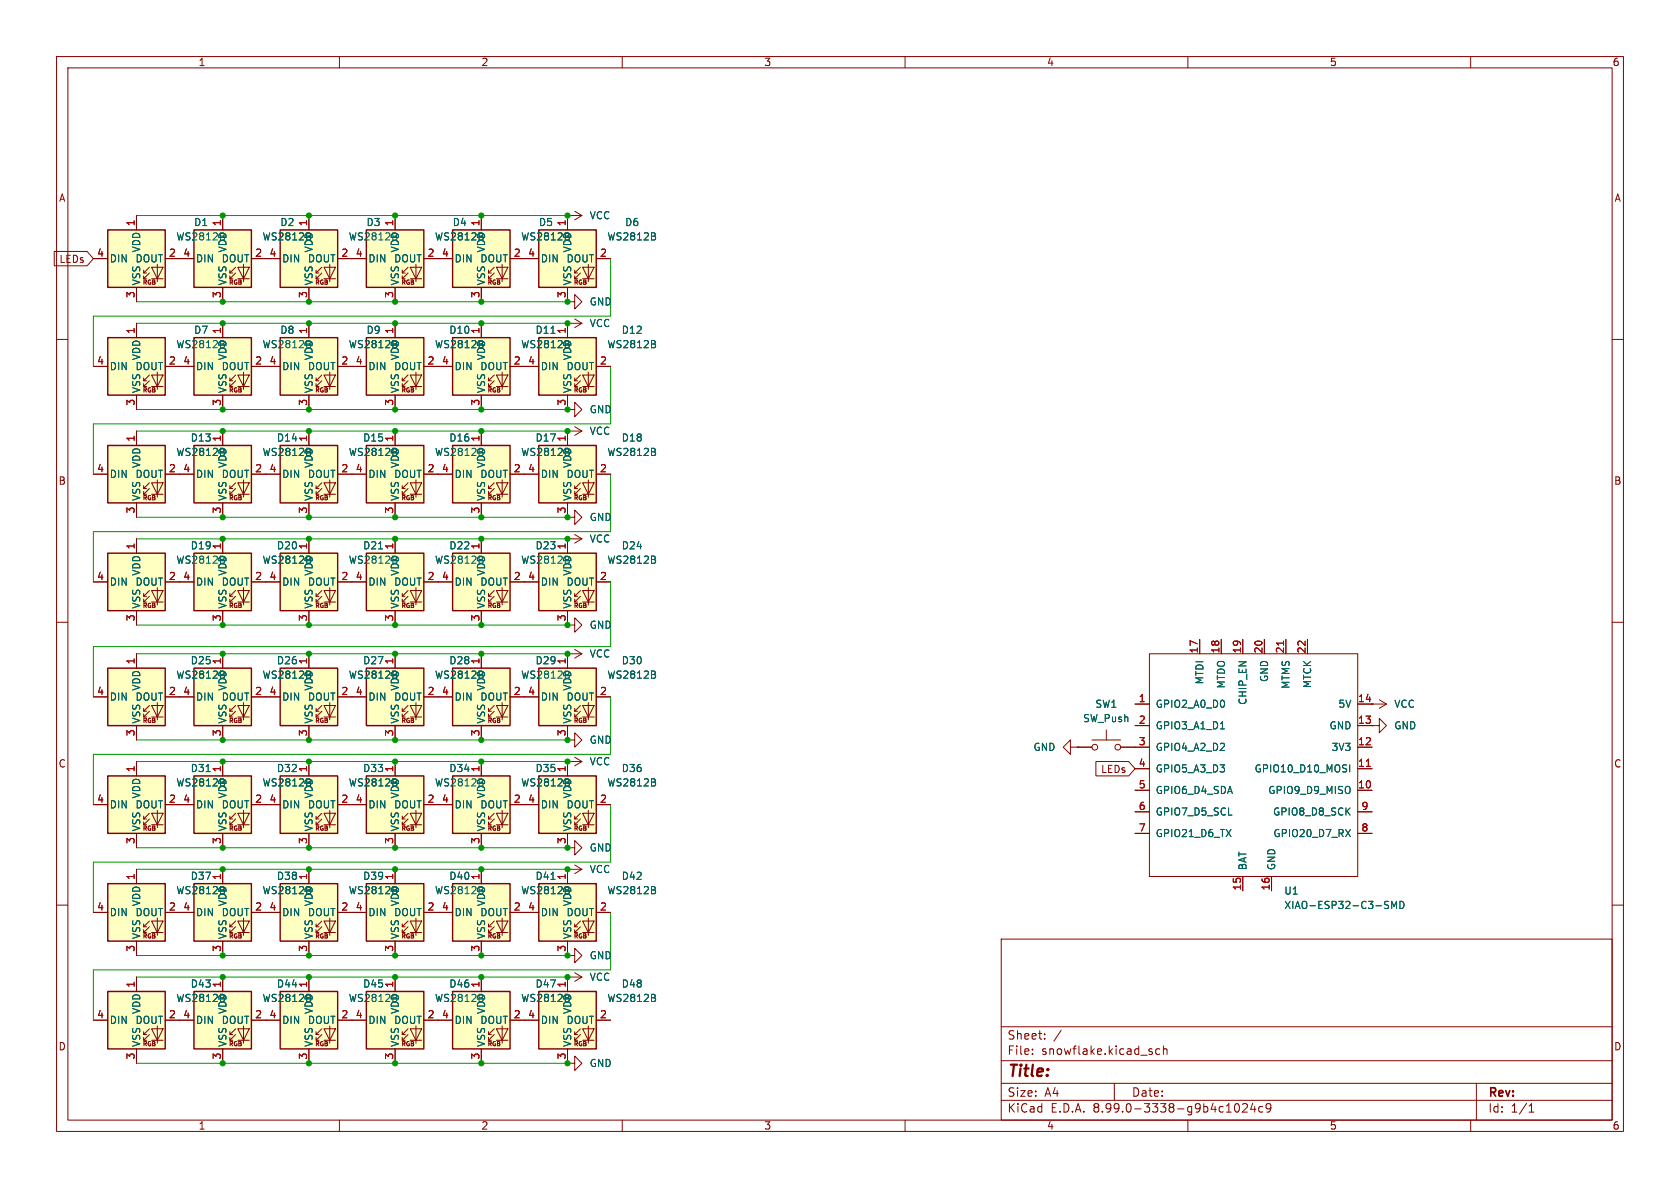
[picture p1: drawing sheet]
<svg xmlns="http://www.w3.org/2000/svg" width="297mm" height="210mm" viewBox="0 0 297 210" stroke-linecap="round" stroke-linejoin="round" font-family="sans-serif">
<defs><g id="words">
<text font-size="2.8" fill="#840000" x="178" y="190.9">Title:</text>
<g font-size="2.1" fill="#840000">
<text x="178" y="184">Sheet:</text>
<text x="178" y="186.7">File:</text>
<text x="184.1" y="186.7">snowflake.kicad_sch</text>
<text x="178" y="196.9">KiCad</text>
<text x="178" y="194.1">Size:</text>
<text x="184.7" y="194.1">A4</text>
<text x="185.7" y="196.9">E.D.A.</text>
<text x="193.3" y="196.9">8.99.0-3338-g9b4c1024c9</text>
<text x="200" y="194.1">Date:</text>
<text x="263" y="194.3">Rev:</text>
<text x="263" y="196.9">Id:</text>
<text x="267.1" y="196.9">1/1</text>
</g>
<g font-size="1.8" fill="#840000">
<text x="35" y="11.9">1</text>
<text x="85" y="11.9">2</text>
<text x="135" y="11.9">3</text>
<text x="185" y="11.9">4</text>
<text x="235" y="11.9">5</text>
<text x="285" y="11.9">6</text>
<text x="10.3" y="35.9">A</text>
<text x="285.3" y="35.9">A</text>
<text x="10.4" y="46.7">LEDs</text>
<text x="10.3" y="85.9">B</text>
<text x="285.3" y="85.9">B</text>
<text x="10.3" y="135.9">C</text>
<text x="194.6" y="136.8">LEDs</text>
<text x="285.3" y="135.9">C</text>
<text x="10.3" y="185.9">D</text>
<text x="285.3" y="185.9">D</text>
<text x="35" y="199.9">1</text>
<text x="85" y="199.9">2</text>
<text x="135" y="199.9">3</text>
<text x="185" y="199.9">4</text>
<text x="235" y="199.9">5</text>
<text x="285" y="199.9">6</text>
</g>
<g font-size="1.8" fill="#a90000">
<text x="23.9" y="40.1" transform="rotate(-90 23.9 40.1)">1</text>
<text x="39.1" y="40.1" transform="rotate(-90 39.1 40.1)">1</text>
<text x="54.4" y="40.1" transform="rotate(-90 54.4 40.1)">1</text>
<text x="69.6" y="40.1" transform="rotate(-90 69.6 40.1)">1</text>
<text x="84.8" y="40.1" transform="rotate(-90 84.8 40.1)">1</text>
<text x="100.1" y="40.1" transform="rotate(-90 100.1 40.1)">1</text>
<text x="17.1" y="45.5">4</text>
<text x="29.8" y="45.5">2</text>
<text x="32.3" y="45.5">4</text>
<text x="45" y="45.5">2</text>
<text x="47.6" y="45.5">4</text>
<text x="60.3" y="45.5">2</text>
<text x="62.8" y="45.5">4</text>
<text x="75.5" y="45.5">2</text>
<text x="78" y="45.5">4</text>
<text x="90.7" y="45.5">2</text>
<text x="93.3" y="45.5">4</text>
<text x="106" y="45.5">2</text>
<text x="23.9" y="52.8" transform="rotate(-90 23.9 52.8)">3</text>
<text x="39.1" y="52.8" transform="rotate(-90 39.1 52.8)">3</text>
<text x="54.4" y="52.8" transform="rotate(-90 54.4 52.8)">3</text>
<text x="69.6" y="52.8" transform="rotate(-90 69.6 52.8)">3</text>
<text x="84.8" y="52.8" transform="rotate(-90 84.8 52.8)">3</text>
<text x="100.1" y="52.8" transform="rotate(-90 100.1 52.8)">3</text>
<text x="23.9" y="59.1" transform="rotate(-90 23.9 59.1)">1</text>
<text x="39.1" y="59.1" transform="rotate(-90 39.1 59.1)">1</text>
<text x="54.4" y="59.1" transform="rotate(-90 54.4 59.1)">1</text>
<text x="69.6" y="59.1" transform="rotate(-90 69.6 59.1)">1</text>
<text x="84.8" y="59.1" transform="rotate(-90 84.8 59.1)">1</text>
<text x="100.1" y="59.1" transform="rotate(-90 100.1 59.1)">1</text>
<text x="17.1" y="64.5">4</text>
<text x="29.8" y="64.5">2</text>
<text x="32.3" y="64.5">4</text>
<text x="45" y="64.5">2</text>
<text x="47.6" y="64.5">4</text>
<text x="60.3" y="64.5">2</text>
<text x="62.8" y="64.5">4</text>
<text x="75.5" y="64.5">2</text>
<text x="78" y="64.5">4</text>
<text x="90.7" y="64.5">2</text>
<text x="93.3" y="64.5">4</text>
<text x="106" y="64.5">2</text>
<text x="23.9" y="71.8" transform="rotate(-90 23.9 71.8)">3</text>
<text x="39.1" y="71.8" transform="rotate(-90 39.1 71.8)">3</text>
<text x="54.4" y="71.8" transform="rotate(-90 54.4 71.8)">3</text>
<text x="69.6" y="71.8" transform="rotate(-90 69.6 71.8)">3</text>
<text x="84.8" y="71.8" transform="rotate(-90 84.8 71.8)">3</text>
<text x="100.1" y="71.8" transform="rotate(-90 100.1 71.8)">3</text>
<text x="17.1" y="83.6">4</text>
<text x="23.9" y="78.2" transform="rotate(-90 23.9 78.2)">1</text>
<text x="29.8" y="83.6">2</text>
<text x="32.3" y="83.6">4</text>
<text x="39.1" y="78.2" transform="rotate(-90 39.1 78.2)">1</text>
<text x="45" y="83.6">2</text>
<text x="47.6" y="83.6">4</text>
<text x="54.4" y="78.2" transform="rotate(-90 54.4 78.2)">1</text>
<text x="60.3" y="83.6">2</text>
<text x="62.8" y="83.6">4</text>
<text x="69.6" y="78.2" transform="rotate(-90 69.6 78.2)">1</text>
<text x="75.5" y="83.6">2</text>
<text x="78" y="83.6">4</text>
<text x="84.8" y="78.2" transform="rotate(-90 84.8 78.2)">1</text>
<text x="90.7" y="83.6">2</text>
<text x="93.3" y="83.6">4</text>
<text x="100.1" y="78.2" transform="rotate(-90 100.1 78.2)">1</text>
<text x="106" y="83.6">2</text>
<text x="23.9" y="90.9" transform="rotate(-90 23.9 90.9)">3</text>
<text x="39.1" y="90.9" transform="rotate(-90 39.1 90.9)">3</text>
<text x="54.4" y="90.9" transform="rotate(-90 54.4 90.9)">3</text>
<text x="69.6" y="90.9" transform="rotate(-90 69.6 90.9)">3</text>
<text x="84.8" y="90.9" transform="rotate(-90 84.8 90.9)">3</text>
<text x="100.1" y="90.9" transform="rotate(-90 100.1 90.9)">3</text>
<text x="23.9" y="97.2" transform="rotate(-90 23.9 97.2)">1</text>
<text x="39.1" y="97.2" transform="rotate(-90 39.1 97.2)">1</text>
<text x="54.4" y="97.2" transform="rotate(-90 54.4 97.2)">1</text>
<text x="69.6" y="97.2" transform="rotate(-90 69.6 97.2)">1</text>
<text x="84.8" y="97.2" transform="rotate(-90 84.8 97.2)">1</text>
<text x="100.1" y="97.2" transform="rotate(-90 100.1 97.2)">1</text>
<text x="17.1" y="102.6">4</text>
<text x="29.8" y="102.6">2</text>
<text x="32.3" y="102.6">4</text>
<text x="45" y="102.6">2</text>
<text x="47.6" y="102.6">4</text>
<text x="60.3" y="102.6">2</text>
<text x="62.8" y="102.6">4</text>
<text x="75.5" y="102.6">2</text>
<text x="78" y="102.6">4</text>
<text x="90.7" y="102.6">2</text>
<text x="93.3" y="102.6">4</text>
<text x="106" y="102.6">2</text>
<text x="23.9" y="109.9" transform="rotate(-90 23.9 109.9)">3</text>
<text x="39.1" y="109.9" transform="rotate(-90 39.1 109.9)">3</text>
<text x="54.4" y="109.9" transform="rotate(-90 54.4 109.9)">3</text>
<text x="69.6" y="109.9" transform="rotate(-90 69.6 109.9)">3</text>
<text x="84.8" y="109.9" transform="rotate(-90 84.8 109.9)">3</text>
<text x="100.1" y="109.9" transform="rotate(-90 100.1 109.9)">3</text>
<text x="23.9" y="117.5" transform="rotate(-90 23.9 117.5)">1</text>
<text x="39.1" y="117.5" transform="rotate(-90 39.1 117.5)">1</text>
<text x="54.4" y="117.5" transform="rotate(-90 54.4 117.5)">1</text>
<text x="69.6" y="117.5" transform="rotate(-90 69.6 117.5)">1</text>
<text x="84.8" y="117.5" transform="rotate(-90 84.8 117.5)">1</text>
<text x="100.1" y="117.5" transform="rotate(-90 100.1 117.5)">1</text>
<text x="211.8" y="115.6" transform="rotate(-90 211.8 115.6)">17</text>
<text x="215.6" y="115.6" transform="rotate(-90 215.6 115.6)">18</text>
<text x="219.5" y="115.6" transform="rotate(-90 219.5 115.6)">19</text>
<text x="223.3" y="115.6" transform="rotate(-90 223.3 115.6)">20</text>
<text x="227.1" y="115.6" transform="rotate(-90 227.1 115.6)">21</text>
<text x="230.9" y="115.6" transform="rotate(-90 230.9 115.6)">22</text>
<text x="17.1" y="122.9">4</text>
<text x="29.8" y="122.9">2</text>
<text x="32.3" y="122.9">4</text>
<text x="45" y="122.9">2</text>
<text x="47.6" y="122.9">4</text>
<text x="60.3" y="122.9">2</text>
<text x="62.8" y="122.9">4</text>
<text x="75.5" y="122.9">2</text>
<text x="78" y="122.9">4</text>
<text x="90.7" y="122.9">2</text>
<text x="93.3" y="122.9">4</text>
<text x="106" y="122.9">2</text>
<text x="201.2" y="124.2">1</text>
<text x="240" y="124.2">14</text>
<text x="23.9" y="130.2" transform="rotate(-90 23.9 130.2)">3</text>
<text x="39.1" y="130.2" transform="rotate(-90 39.1 130.2)">3</text>
<text x="54.4" y="130.2" transform="rotate(-90 54.4 130.2)">3</text>
<text x="69.6" y="130.2" transform="rotate(-90 69.6 130.2)">3</text>
<text x="84.8" y="130.2" transform="rotate(-90 84.8 130.2)">3</text>
<text x="100.1" y="130.2" transform="rotate(-90 100.1 130.2)">3</text>
<text x="201.2" y="128">2</text>
<text x="201.2" y="131.8">3</text>
<text x="240" y="128">13</text>
<text x="240" y="131.8">12</text>
<text x="23.9" y="136.6" transform="rotate(-90 23.9 136.6)">1</text>
<text x="39.1" y="136.6" transform="rotate(-90 39.1 136.6)">1</text>
<text x="54.4" y="136.6" transform="rotate(-90 54.4 136.6)">1</text>
<text x="69.6" y="136.6" transform="rotate(-90 69.6 136.6)">1</text>
<text x="84.8" y="136.6" transform="rotate(-90 84.8 136.6)">1</text>
<text x="100.1" y="136.6" transform="rotate(-90 100.1 136.6)">1</text>
<text x="201.2" y="135.6">4</text>
<text x="240" y="135.6">11</text>
<text x="17.1" y="142">4</text>
<text x="29.8" y="142">2</text>
<text x="32.3" y="142">4</text>
<text x="45" y="142">2</text>
<text x="47.6" y="142">4</text>
<text x="60.3" y="142">2</text>
<text x="62.8" y="142">4</text>
<text x="75.5" y="142">2</text>
<text x="78" y="142">4</text>
<text x="90.7" y="142">2</text>
<text x="93.3" y="142">4</text>
<text x="106" y="142">2</text>
<text x="201.2" y="139.4">5</text>
<text x="201.2" y="143.3">6</text>
<text x="240" y="139.4">10</text>
<text x="240.6" y="143.3">9</text>
<text x="23.9" y="149.3" transform="rotate(-90 23.9 149.3)">3</text>
<text x="39.1" y="149.3" transform="rotate(-90 39.1 149.3)">3</text>
<text x="54.4" y="149.3" transform="rotate(-90 54.4 149.3)">3</text>
<text x="69.6" y="149.3" transform="rotate(-90 69.6 149.3)">3</text>
<text x="84.8" y="149.3" transform="rotate(-90 84.8 149.3)">3</text>
<text x="100.1" y="149.3" transform="rotate(-90 100.1 149.3)">3</text>
<text x="201.2" y="147.1">7</text>
<text x="240.6" y="147.1">8</text>
<text x="23.9" y="155.6" transform="rotate(-90 23.9 155.6)">1</text>
<text x="39.1" y="155.6" transform="rotate(-90 39.1 155.6)">1</text>
<text x="54.4" y="155.6" transform="rotate(-90 54.4 155.6)">1</text>
<text x="69.6" y="155.6" transform="rotate(-90 69.6 155.6)">1</text>
<text x="84.8" y="155.6" transform="rotate(-90 84.8 155.6)">1</text>
<text x="100.1" y="155.6" transform="rotate(-90 100.1 155.6)">1</text>
<text x="17.1" y="161">4</text>
<text x="29.8" y="161">2</text>
<text x="32.3" y="161">4</text>
<text x="45" y="161">2</text>
<text x="47.6" y="161">4</text>
<text x="60.3" y="161">2</text>
<text x="62.8" y="161">4</text>
<text x="75.5" y="161">2</text>
<text x="78" y="161">4</text>
<text x="90.7" y="161">2</text>
<text x="93.3" y="161">4</text>
<text x="106" y="161">2</text>
<text x="219.5" y="157.5" transform="rotate(-90 219.5 157.5)">15</text>
<text x="224.5" y="157.5" transform="rotate(-90 224.5 157.5)">16</text>
<text x="23.9" y="168.3" transform="rotate(-90 23.9 168.3)">3</text>
<text x="39.1" y="168.3" transform="rotate(-90 39.1 168.3)">3</text>
<text x="54.4" y="168.3" transform="rotate(-90 54.4 168.3)">3</text>
<text x="69.6" y="168.3" transform="rotate(-90 69.6 168.3)">3</text>
<text x="84.8" y="168.3" transform="rotate(-90 84.8 168.3)">3</text>
<text x="100.1" y="168.3" transform="rotate(-90 100.1 168.3)">3</text>
<text x="23.9" y="174.7" transform="rotate(-90 23.9 174.7)">1</text>
<text x="39.1" y="174.7" transform="rotate(-90 39.1 174.7)">1</text>
<text x="54.4" y="174.7" transform="rotate(-90 54.4 174.7)">1</text>
<text x="69.6" y="174.7" transform="rotate(-90 69.6 174.7)">1</text>
<text x="84.8" y="174.7" transform="rotate(-90 84.8 174.7)">1</text>
<text x="100.1" y="174.7" transform="rotate(-90 100.1 174.7)">1</text>
<text x="17.1" y="180.1">4</text>
<text x="29.8" y="180.1">2</text>
<text x="32.3" y="180.1">4</text>
<text x="45" y="180.1">2</text>
<text x="47.6" y="180.1">4</text>
<text x="60.3" y="180.1">2</text>
<text x="62.8" y="180.1">4</text>
<text x="75.5" y="180.1">2</text>
<text x="78" y="180.1">4</text>
<text x="90.7" y="180.1">2</text>
<text x="93.3" y="180.1">4</text>
<text x="106" y="180.1">2</text>
<text x="23.9" y="187.4" transform="rotate(-90 23.9 187.4)">3</text>
<text x="39.1" y="187.4" transform="rotate(-90 39.1 187.4)">3</text>
<text x="54.4" y="187.4" transform="rotate(-90 54.4 187.4)">3</text>
<text x="69.6" y="187.4" transform="rotate(-90 69.6 187.4)">3</text>
<text x="84.8" y="187.4" transform="rotate(-90 84.8 187.4)">3</text>
<text x="100.1" y="187.4" transform="rotate(-90 100.1 187.4)">3</text>
</g>
<g font-size="1.8" fill="#006464">
<text x="34.2" y="40.2">D1</text>
<text x="49.5" y="40.2">D2</text>
<text x="64.7" y="40.2">D3</text>
<text x="79.9" y="40.2">D4</text>
<text x="95.2" y="40.2">D5</text>
<text x="104.1" y="39">VCC</text>
<text x="110.4" y="40.2">D6</text>
<text x="19.3" y="46.6">DIN</text>
<text x="23.9" y="46.6">DOUT</text>
<text x="25" y="44.7" transform="rotate(-90 25 44.7)">VDD</text>
<text x="31.1" y="42.7">WS2812B</text>
<text x="34.5" y="46.6">DIN</text>
<text x="39.1" y="46.6">DOUT</text>
<text x="40.2" y="44.7" transform="rotate(-90 40.2 44.7)">VDD</text>
<text x="46.3" y="42.7">WS2812B</text>
<text x="49.8" y="46.6">DIN</text>
<text x="54.3" y="46.6">DOUT</text>
<text x="55.5" y="44.7" transform="rotate(-90 55.5 44.7)">VDD</text>
<text x="61.6" y="42.7">WS2812B</text>
<text x="65" y="46.6">DIN</text>
<text x="69.6" y="46.6">DOUT</text>
<text x="70.7" y="44.7" transform="rotate(-90 70.7 44.7)">VDD</text>
<text x="76.8" y="42.7">WS2812B</text>
<text x="80.3" y="46.6">DIN</text>
<text x="84.8" y="46.6">DOUT</text>
<text x="86" y="44.7" transform="rotate(-90 86 44.7)">VDD</text>
<text x="92" y="42.7">WS2812B</text>
<text x="95.5" y="46.6">DIN</text>
<text x="100.1" y="46.6">DOUT</text>
<text x="101.2" y="44.7" transform="rotate(-90 101.2 44.7)">VDD</text>
<text x="107.3" y="42.7">WS2812B</text>
<text x="25" y="50.5" transform="rotate(-90 25 50.5)">VSS</text>
<text x="40.2" y="50.5" transform="rotate(-90 40.2 50.5)">VSS</text>
<text x="55.5" y="50.5" transform="rotate(-90 55.5 50.5)">VSS</text>
<text x="70.7" y="50.5" transform="rotate(-90 70.7 50.5)">VSS</text>
<text x="86" y="50.5" transform="rotate(-90 86 50.5)">VSS</text>
<text x="101.2" y="50.5" transform="rotate(-90 101.2 50.5)">VSS</text>
<text x="34.2" y="59.2">D7</text>
<text x="49.5" y="59.2">D8</text>
<text x="64.7" y="59.2">D9</text>
<text x="79.3" y="59.2">D10</text>
<text x="94.6" y="59.2">D11</text>
<text x="104.1" y="54.2">GND</text>
<text x="104.1" y="58">VCC</text>
<text x="109.8" y="59.2">D12</text>
<text x="19.3" y="65.6">DIN</text>
<text x="23.9" y="65.6">DOUT</text>
<text x="25" y="63.8" transform="rotate(-90 25 63.8)">VDD</text>
<text x="31.1" y="61.8">WS2812B</text>
<text x="34.5" y="65.6">DIN</text>
<text x="39.1" y="65.6">DOUT</text>
<text x="40.2" y="63.8" transform="rotate(-90 40.2 63.8)">VDD</text>
<text x="46.3" y="61.8">WS2812B</text>
<text x="49.8" y="65.6">DIN</text>
<text x="54.3" y="65.6">DOUT</text>
<text x="55.5" y="63.8" transform="rotate(-90 55.5 63.8)">VDD</text>
<text x="61.6" y="61.8">WS2812B</text>
<text x="65" y="65.6">DIN</text>
<text x="69.6" y="65.6">DOUT</text>
<text x="70.7" y="63.8" transform="rotate(-90 70.7 63.8)">VDD</text>
<text x="76.8" y="61.8">WS2812B</text>
<text x="80.3" y="65.6">DIN</text>
<text x="84.8" y="65.6">DOUT</text>
<text x="86" y="63.8" transform="rotate(-90 86 63.8)">VDD</text>
<text x="92" y="61.8">WS2812B</text>
<text x="95.5" y="65.6">DIN</text>
<text x="100.1" y="65.6">DOUT</text>
<text x="101.2" y="63.8" transform="rotate(-90 101.2 63.8)">VDD</text>
<text x="107.3" y="61.8">WS2812B</text>
<text x="25" y="69.6" transform="rotate(-90 25 69.6)">VSS</text>
<text x="40.2" y="69.6" transform="rotate(-90 40.2 69.6)">VSS</text>
<text x="55.5" y="69.6" transform="rotate(-90 55.5 69.6)">VSS</text>
<text x="70.7" y="69.6" transform="rotate(-90 70.7 69.6)">VSS</text>
<text x="86" y="69.6" transform="rotate(-90 86 69.6)">VSS</text>
<text x="101.2" y="69.6" transform="rotate(-90 101.2 69.6)">VSS</text>
<text x="104.1" y="73.3">GND</text>
<text x="104.1" y="77.1">VCC</text>
<text x="25" y="82.8" transform="rotate(-90 25 82.8)">VDD</text>
<text x="31.1" y="80.8">WS2812B</text>
<text x="33.6" y="78.3">D13</text>
<text x="40.2" y="82.8" transform="rotate(-90 40.2 82.8)">VDD</text>
<text x="46.3" y="80.8">WS2812B</text>
<text x="48.9" y="78.3">D14</text>
<text x="55.5" y="82.8" transform="rotate(-90 55.5 82.8)">VDD</text>
<text x="61.6" y="80.8">WS2812B</text>
<text x="64.1" y="78.3">D15</text>
<text x="70.7" y="82.8" transform="rotate(-90 70.7 82.8)">VDD</text>
<text x="76.8" y="80.8">WS2812B</text>
<text x="79.3" y="78.3">D16</text>
<text x="86" y="82.8" transform="rotate(-90 86 82.8)">VDD</text>
<text x="92" y="80.8">WS2812B</text>
<text x="94.6" y="78.3">D17</text>
<text x="101.2" y="82.8" transform="rotate(-90 101.2 82.8)">VDD</text>
<text x="107.3" y="80.8">WS2812B</text>
<text x="109.8" y="78.3">D18</text>
<text x="19.3" y="84.7">DIN</text>
<text x="23.9" y="84.7">DOUT</text>
<text x="25" y="88.6" transform="rotate(-90 25 88.6)">VSS</text>
<text x="34.5" y="84.7">DIN</text>
<text x="39.1" y="84.7">DOUT</text>
<text x="40.2" y="88.6" transform="rotate(-90 40.2 88.6)">VSS</text>
<text x="49.8" y="84.7">DIN</text>
<text x="54.3" y="84.7">DOUT</text>
<text x="55.5" y="88.6" transform="rotate(-90 55.5 88.6)">VSS</text>
<text x="65" y="84.7">DIN</text>
<text x="69.6" y="84.7">DOUT</text>
<text x="70.7" y="88.6" transform="rotate(-90 70.7 88.6)">VSS</text>
<text x="80.3" y="84.7">DIN</text>
<text x="84.8" y="84.7">DOUT</text>
<text x="86" y="88.6" transform="rotate(-90 86 88.6)">VSS</text>
<text x="95.5" y="84.7">DIN</text>
<text x="100.1" y="84.7">DOUT</text>
<text x="101.2" y="88.6" transform="rotate(-90 101.2 88.6)">VSS</text>
<text x="104.1" y="92.3">GND</text>
<text x="25" y="101.9" transform="rotate(-90 25 101.9)">VDD</text>
<text x="31.1" y="99.9">WS2812B</text>
<text x="33.6" y="97.3">D19</text>
<text x="40.2" y="101.9" transform="rotate(-90 40.2 101.9)">VDD</text>
<text x="46.3" y="99.9">WS2812B</text>
<text x="48.9" y="97.3">D20</text>
<text x="55.5" y="101.9" transform="rotate(-90 55.5 101.9)">VDD</text>
<text x="61.6" y="99.9">WS2812B</text>
<text x="64.1" y="97.3">D21</text>
<text x="70.7" y="101.9" transform="rotate(-90 70.7 101.9)">VDD</text>
<text x="76.8" y="99.9">WS2812B</text>
<text x="79.3" y="97.3">D22</text>
<text x="86" y="101.9" transform="rotate(-90 86 101.9)">VDD</text>
<text x="92" y="99.9">WS2812B</text>
<text x="94.6" y="97.3">D23</text>
<text x="101.2" y="101.9" transform="rotate(-90 101.2 101.9)">VDD</text>
<text x="104.1" y="96.1">VCC</text>
<text x="107.3" y="99.9">WS2812B</text>
<text x="109.8" y="97.3">D24</text>
<text x="19.3" y="103.7">DIN</text>
<text x="23.9" y="103.7">DOUT</text>
<text x="25" y="107.7" transform="rotate(-90 25 107.7)">VSS</text>
<text x="34.5" y="103.7">DIN</text>
<text x="39.1" y="103.7">DOUT</text>
<text x="40.2" y="107.7" transform="rotate(-90 40.2 107.7)">VSS</text>
<text x="49.8" y="103.7">DIN</text>
<text x="54.3" y="103.7">DOUT</text>
<text x="55.5" y="107.7" transform="rotate(-90 55.5 107.7)">VSS</text>
<text x="65" y="103.7">DIN</text>
<text x="69.6" y="103.7">DOUT</text>
<text x="70.7" y="107.7" transform="rotate(-90 70.7 107.7)">VSS</text>
<text x="80.3" y="103.7">DIN</text>
<text x="84.8" y="103.7">DOUT</text>
<text x="86" y="107.7" transform="rotate(-90 86 107.7)">VSS</text>
<text x="95.5" y="103.7">DIN</text>
<text x="100.1" y="103.7">DOUT</text>
<text x="101.2" y="107.7" transform="rotate(-90 101.2 107.7)">VSS</text>
<text x="104.1" y="111.4">GND</text>
<text x="33.6" y="117.6">D25</text>
<text x="48.9" y="117.6">D26</text>
<text x="64.1" y="117.6">D27</text>
<text x="79.3" y="117.6">D28</text>
<text x="94.6" y="117.6">D29</text>
<text x="104.1" y="116.4">VCC</text>
<text x="109.8" y="117.6">D30</text>
<text x="19.3" y="124.1">DIN</text>
<text x="23.9" y="124.1">DOUT</text>
<text x="25" y="122.2" transform="rotate(-90 25 122.2)">VDD</text>
<text x="31.1" y="120.2">WS2812B</text>
<text x="34.5" y="124.1">DIN</text>
<text x="39.1" y="124.1">DOUT</text>
<text x="40.2" y="122.2" transform="rotate(-90 40.2 122.2)">VDD</text>
<text x="46.3" y="120.2">WS2812B</text>
<text x="49.8" y="124.1">DIN</text>
<text x="54.3" y="124.1">DOUT</text>
<text x="55.5" y="122.2" transform="rotate(-90 55.5 122.2)">VDD</text>
<text x="61.6" y="120.2">WS2812B</text>
<text x="65" y="124.1">DIN</text>
<text x="69.6" y="124.1">DOUT</text>
<text x="70.7" y="122.2" transform="rotate(-90 70.7 122.2)">VDD</text>
<text x="76.8" y="120.2">WS2812B</text>
<text x="80.3" y="124.1">DIN</text>
<text x="84.8" y="124.1">DOUT</text>
<text x="86" y="122.2" transform="rotate(-90 86 122.2)">VDD</text>
<text x="92" y="120.2">WS2812B</text>
<text x="95.5" y="124.1">DIN</text>
<text x="100.1" y="124.1">DOUT</text>
<text x="101.2" y="122.2" transform="rotate(-90 101.2 122.2)">VDD</text>
<text x="107.3" y="120.2">WS2812B</text>
<text x="193.5" y="125.3">SW1</text>
<text x="204.2" y="125.3">GPIO2_A0_D0</text>
<text x="213" y="121.1" transform="rotate(-90 213 121.1)">MTDI</text>
<text x="216.8" y="121.8" transform="rotate(-90 216.8 121.8)">MTDO</text>
<text x="220.6" y="124.7" transform="rotate(-90 220.6 124.7)">CHIP_EN</text>
<text x="224.4" y="120.7" transform="rotate(-90 224.4 120.7)">GND</text>
<text x="228.2" y="121.9" transform="rotate(-90 228.2 121.9)">MTMS</text>
<text x="232" y="121.7" transform="rotate(-90 232 121.7)">MTCK</text>
<text x="236.5" y="125.3">5V</text>
<text x="246.4" y="125.3">VCC</text>
<text x="25" y="128" transform="rotate(-90 25 128)">VSS</text>
<text x="40.2" y="128" transform="rotate(-90 40.2 128)">VSS</text>
<text x="55.5" y="128" transform="rotate(-90 55.5 128)">VSS</text>
<text x="70.7" y="128" transform="rotate(-90 70.7 128)">VSS</text>
<text x="86" y="128" transform="rotate(-90 86 128)">VSS</text>
<text x="101.2" y="128" transform="rotate(-90 101.2 128)">VSS</text>
<text x="104.1" y="131.7">GND</text>
<text x="191.4" y="127.9">SW_Push</text>
<text x="204.2" y="129.1">GPIO3_A1_D1</text>
<text x="234.9" y="129.1">GND</text>
<text x="246.4" y="129.1">GND</text>
<text x="33.6" y="136.7">D31</text>
<text x="48.9" y="136.7">D32</text>
<text x="64.1" y="136.7">D33</text>
<text x="79.3" y="136.7">D34</text>
<text x="94.6" y="136.7">D35</text>
<text x="104.1" y="135.5">VCC</text>
<text x="109.8" y="136.7">D36</text>
<text x="182.6" y="132.9">GND</text>
<text x="204.2" y="132.9">GPIO4_A2_D2</text>
<text x="204.2" y="136.8">GPIO5_A3_D3</text>
<text x="221.7" y="136.8">GPIO10_D10_MOSI</text>
<text x="235.3" y="132.9">3V3</text>
<text x="19.3" y="143.1">DIN</text>
<text x="23.9" y="143.1">DOUT</text>
<text x="25" y="141.2" transform="rotate(-90 25 141.2)">VDD</text>
<text x="31.1" y="139.2">WS2812B</text>
<text x="34.5" y="143.1">DIN</text>
<text x="39.1" y="143.1">DOUT</text>
<text x="40.2" y="141.2" transform="rotate(-90 40.2 141.2)">VDD</text>
<text x="46.3" y="139.2">WS2812B</text>
<text x="49.8" y="143.1">DIN</text>
<text x="54.3" y="143.1">DOUT</text>
<text x="55.5" y="141.2" transform="rotate(-90 55.5 141.2)">VDD</text>
<text x="61.6" y="139.2">WS2812B</text>
<text x="65" y="143.1">DIN</text>
<text x="69.6" y="143.1">DOUT</text>
<text x="70.7" y="141.2" transform="rotate(-90 70.7 141.2)">VDD</text>
<text x="76.8" y="139.2">WS2812B</text>
<text x="80.3" y="143.1">DIN</text>
<text x="84.8" y="143.1">DOUT</text>
<text x="86" y="141.2" transform="rotate(-90 86 141.2)">VDD</text>
<text x="92" y="139.2">WS2812B</text>
<text x="95.5" y="143.1">DIN</text>
<text x="100.1" y="143.1">DOUT</text>
<text x="101.2" y="141.2" transform="rotate(-90 101.2 141.2)">VDD</text>
<text x="107.3" y="139.2">WS2812B</text>
<text x="204.2" y="140.6">GPIO6_D4_SDA</text>
<text x="224.1" y="140.6">GPIO9_D9_MISO</text>
<text x="25" y="147.1" transform="rotate(-90 25 147.1)">VSS</text>
<text x="40.2" y="147.1" transform="rotate(-90 40.2 147.1)">VSS</text>
<text x="55.5" y="147.1" transform="rotate(-90 55.5 147.1)">VSS</text>
<text x="70.7" y="147.1" transform="rotate(-90 70.7 147.1)">VSS</text>
<text x="86" y="147.1" transform="rotate(-90 86 147.1)">VSS</text>
<text x="101.2" y="147.1" transform="rotate(-90 101.2 147.1)">VSS</text>
<text x="204.2" y="144.4">GPIO7_D5_SCL</text>
<text x="204.2" y="148.2">GPIO21_D6_TX</text>
<text x="225" y="144.4">GPIO8_D8_SCK</text>
<text x="225" y="148.2">GPIO20_D7_RX</text>
<text x="33.6" y="155.7">D37</text>
<text x="48.9" y="155.7">D38</text>
<text x="64.1" y="155.7">D39</text>
<text x="79.3" y="155.7">D40</text>
<text x="94.6" y="155.7">D41</text>
<text x="104.1" y="150.7">GND</text>
<text x="104.1" y="154.5">VCC</text>
<text x="109.8" y="155.7">D42</text>
<text x="220.6" y="153.9" transform="rotate(-90 220.6 153.9)">BAT</text>
<text x="225.7" y="153.9" transform="rotate(-90 225.7 153.9)">GND</text>
<text x="25" y="160.3" transform="rotate(-90 25 160.3)">VDD</text>
<text x="31.1" y="158.3">WS2812B</text>
<text x="40.2" y="160.3" transform="rotate(-90 40.2 160.3)">VDD</text>
<text x="46.3" y="158.3">WS2812B</text>
<text x="55.5" y="160.3" transform="rotate(-90 55.5 160.3)">VDD</text>
<text x="61.6" y="158.3">WS2812B</text>
<text x="70.7" y="160.3" transform="rotate(-90 70.7 160.3)">VDD</text>
<text x="76.8" y="158.3">WS2812B</text>
<text x="86" y="160.3" transform="rotate(-90 86 160.3)">VDD</text>
<text x="92" y="158.3">WS2812B</text>
<text x="101.2" y="160.3" transform="rotate(-90 101.2 160.3)">VDD</text>
<text x="107.3" y="158.3">WS2812B</text>
<text x="226.9" y="160.9">XIAO-ESP32-C3-SMD</text>
<text x="226.9" y="158.3">U1</text>
<text x="19.3" y="162.2">DIN</text>
<text x="23.9" y="162.2">DOUT</text>
<text x="25" y="166.1" transform="rotate(-90 25 166.1)">VSS</text>
<text x="34.5" y="162.2">DIN</text>
<text x="39.1" y="162.2">DOUT</text>
<text x="40.2" y="166.1" transform="rotate(-90 40.2 166.1)">VSS</text>
<text x="49.8" y="162.2">DIN</text>
<text x="54.3" y="162.2">DOUT</text>
<text x="55.5" y="166.1" transform="rotate(-90 55.5 166.1)">VSS</text>
<text x="65" y="162.2">DIN</text>
<text x="69.6" y="162.2">DOUT</text>
<text x="70.7" y="166.1" transform="rotate(-90 70.7 166.1)">VSS</text>
<text x="80.3" y="162.2">DIN</text>
<text x="84.8" y="162.2">DOUT</text>
<text x="86" y="166.1" transform="rotate(-90 86 166.1)">VSS</text>
<text x="95.5" y="162.2">DIN</text>
<text x="100.1" y="162.2">DOUT</text>
<text x="101.2" y="166.1" transform="rotate(-90 101.2 166.1)">VSS</text>
<text x="104.1" y="169.8">GND</text>
<text x="104.1" y="173.6">VCC</text>
<text x="25" y="179.3" transform="rotate(-90 25 179.3)">VDD</text>
<text x="31.1" y="177.3">WS2812B</text>
<text x="33.6" y="174.8">D43</text>
<text x="40.2" y="179.3" transform="rotate(-90 40.2 179.3)">VDD</text>
<text x="46.3" y="177.3">WS2812B</text>
<text x="48.9" y="174.8">D44</text>
<text x="55.5" y="179.3" transform="rotate(-90 55.5 179.3)">VDD</text>
<text x="61.6" y="177.3">WS2812B</text>
<text x="64.1" y="174.8">D45</text>
<text x="70.7" y="179.3" transform="rotate(-90 70.7 179.3)">VDD</text>
<text x="76.8" y="177.3">WS2812B</text>
<text x="79.3" y="174.8">D46</text>
<text x="86" y="179.3" transform="rotate(-90 86 179.3)">VDD</text>
<text x="92" y="177.3">WS2812B</text>
<text x="94.6" y="174.8">D47</text>
<text x="101.2" y="179.3" transform="rotate(-90 101.2 179.3)">VDD</text>
<text x="107.3" y="177.3">WS2812B</text>
<text x="109.8" y="174.8">D48</text>
<text x="19.3" y="181.2">DIN</text>
<text x="23.9" y="181.2">DOUT</text>
<text x="25" y="185.2" transform="rotate(-90 25 185.2)">VSS</text>
<text x="34.5" y="181.2">DIN</text>
<text x="39.1" y="181.2">DOUT</text>
<text x="40.2" y="185.2" transform="rotate(-90 40.2 185.2)">VSS</text>
<text x="49.8" y="181.2">DIN</text>
<text x="54.3" y="181.2">DOUT</text>
<text x="55.5" y="185.2" transform="rotate(-90 55.5 185.2)">VSS</text>
<text x="65" y="181.2">DIN</text>
<text x="69.6" y="181.2">DOUT</text>
<text x="70.7" y="185.2" transform="rotate(-90 70.7 185.2)">VSS</text>
<text x="80.3" y="181.2">DIN</text>
<text x="84.8" y="181.2">DOUT</text>
<text x="86" y="185.2" transform="rotate(-90 86 185.2)">VSS</text>
<text x="95.5" y="181.2">DIN</text>
<text x="100.1" y="181.2">DOUT</text>
<text x="101.2" y="185.2" transform="rotate(-90 101.2 185.2)">VSS</text>
<text x="104.1" y="188.8">GND</text>
</g>
<g font-size="1.1" fill="#840000">
<text x="25.1" y="50.5">RGB</text>
<text x="40.4" y="50.5">RGB</text>
<text x="55.6" y="50.5">RGB</text>
<text x="70.8" y="50.5">RGB</text>
<text x="86.1" y="50.5">RGB</text>
<text x="101.3" y="50.5">RGB</text>
<text x="25.1" y="69.6">RGB</text>
<text x="40.4" y="69.6">RGB</text>
<text x="55.6" y="69.6">RGB</text>
<text x="70.8" y="69.6">RGB</text>
<text x="86.1" y="69.6">RGB</text>
<text x="101.3" y="69.6">RGB</text>
<text x="25.1" y="88.6">RGB</text>
<text x="40.4" y="88.6">RGB</text>
<text x="55.6" y="88.6">RGB</text>
<text x="70.8" y="88.6">RGB</text>
<text x="86.1" y="88.6">RGB</text>
<text x="101.3" y="88.6">RGB</text>
<text x="25.1" y="107.7">RGB</text>
<text x="40.4" y="107.7">RGB</text>
<text x="55.6" y="107.7">RGB</text>
<text x="70.8" y="107.7">RGB</text>
<text x="86.1" y="107.7">RGB</text>
<text x="101.3" y="107.7">RGB</text>
<text x="25.1" y="128">RGB</text>
<text x="40.4" y="128">RGB</text>
<text x="55.6" y="128">RGB</text>
<text x="70.8" y="128">RGB</text>
<text x="86.1" y="128">RGB</text>
<text x="101.3" y="128">RGB</text>
<text x="25.1" y="147">RGB</text>
<text x="40.4" y="147">RGB</text>
<text x="55.6" y="147">RGB</text>
<text x="70.8" y="147">RGB</text>
<text x="86.1" y="147">RGB</text>
<text x="101.3" y="147">RGB</text>
<text x="25.1" y="166.1">RGB</text>
<text x="40.4" y="166.1">RGB</text>
<text x="55.6" y="166.1">RGB</text>
<text x="70.8" y="166.1">RGB</text>
<text x="86.1" y="166.1">RGB</text>
<text x="101.3" y="166.1">RGB</text>
<text x="25.1" y="185.1">RGB</text>
<text x="40.4" y="185.1">RGB</text>
<text x="55.6" y="185.1">RGB</text>
<text x="70.8" y="185.1">RGB</text>
<text x="86.1" y="185.1">RGB</text>
<text x="101.3" y="185.1">RGB</text>
</g>
</g></defs>
<g fill="none" stroke="#840000" stroke-width=".18">
<path d="M10 10h277v190h-277zM12 12h273v186h-273zM60 10v2M110 10v2M160 10v2M210 10v2M260 10v2M10 60h2M285 60h2M10 110h2M285 110h2M10 160h2"/>
<path d="M177 166h108v32h-108zM285 160h2M60 198v2M110 198v2M160 198v2M177 194.5h108M177 191.5h108M177 187.5h108M177 181.5h108M182.5 186.3v.1M182.5 185.5v.1M184.7 183.6v.1"/>
<path d="M184.7 182.8v.1M187.6 182.1l-1.3 2M197 191.5v3M205 185.5l-.4-.1-.3 .3v.4l.2 .2h.5M205.7 185.5l.2-.1 .3 .1 .1 .9M205.7 184.9v1.5M210 198v2M218.3 195.4l.3-.3a.81 .81 0 0 1 .6 .6 .81 .81 0 0 1-.3 .8l-.3 .1-.3-.3M219.7 195.2l.5-.1 .3 .1v.3l-.9 1.1h.9M221.5 195l-.4 1.1h.9M221.8 195.6v1M223.2 195.7l-.4-.1-.3 .3v.4l.2 .2h.5"/>
<path d="M224.7 195.7l-.3 .3h-.3l-.3-.3 .2-.5 .4-.1 .2 .1a.99 .99 0 0 1-.4 1.4h-.2M260 198v2M261 191.5v6.5M270.3 196.6h.9M270.3 195.5l.4-.4v1.5"/>
</g>
<path d="M49.5 40.6h10.2v10.2h-10.2z" fill="#ffffc2"/>
<g fill="none" stroke="#840000" stroke-width=".18">
<path d="M54.6 38.1v2.5M47 45.7h2.5M54.6 50.8v2.5M55.9 48.3h.5M55.9 49.3h.5M56.9 47.2l-1 1.1v-.5M56.9 48.3l-1 1v-.5M57.3 47.2h2l-1 2.1zM57.3 49.3h2M58.3 46.7v3.1M59.7 45.7h2.5M100.3 76.2h.1"/>
<path d="M100.3 76.2h2.6M101.6 75.4l1.3 .8M102.9 76.2l-1.3 .8"/>
</g>
<path d="M49.5 40.6h10.2v10.2h-10.2z" fill="none" stroke="#840000" stroke-width=".25"/>
<path d="M19 59.7h10.2v10.2h-10.2z" fill="#ffffc2"/>
<path d="M24.1 57.2v2.5M16.5 64.8h2.5M24.1 69.9v2.5M25.4 67.3h.5M25.4 68.3h.5M26.4 66.3l-1 1v-.5M26.4 67.3l-1 1v-.5M26.8 66.3h2l-1 2zM26.8 68.3h2M27.8 65.8v3M29.2 64.8h2.5" fill="none" stroke="#840000" stroke-width=".18"/>
<path d="M19 59.7h10.2v10.2h-10.2z" fill="none" stroke="#840000" stroke-width=".25"/>
<path d="M64.8 156.2h10.1v10.2h-10.1z" fill="#ffffc2"/>
<path d="M69.8 153.7v2.5M62.2 161.3h2.6M69.8 166.4v2.5M71.1 163.8h.5M71.1 164.8h.5M72.1 162.8l-1 1v-.5M72.1 163.8l-1 1v-.5M72.5 162.8h2l-1 2zM72.5 164.8h2M73.5 162.3v3.1M74.9 161.3h2.6" fill="none" stroke="#840000" stroke-width=".18"/>
<path d="M64.8 156.2h10.1v10.2h-10.1z" fill="none" stroke="#840000" stroke-width=".25"/>
<path d="M95.2 175.3h10.2v10.1h-10.2z" fill="#ffffc2"/>
<g fill="none" stroke="#840000" stroke-width=".18">
<path d="M100.3 168.9h1.3v-1.3l1.3 1.3-1.3 1.3v-1.3M100.3 168.9h.1M100.3 172.7h.1M100.3 172.7v2.6M100.3 172.7h2.6M101.6 172l1.3 .7M102.9 172.7l-1.3 .8M92.7 180.3h2.5M100.3 188h1.3v-1.3l1.3 1.3-1.3 1.2v-1.2M100.3 188h.1M100.3 185.4v2.6M101.6 182.9h.5"/>
<path d="M101.6 183.9h.5M102.6 181.9l-1 1v-.5M102.6 182.9l-1 1v-.5M103 181.9h2l-1 2zM103 183.9h2M104 181.4v3M105.4 180.3h2.5"/>
</g>
<path d="M95.2 175.3h10.2v10.1h-10.2z" fill="none" stroke="#840000" stroke-width=".25"/>
<path d="M115.8 176.4l.1 .2-.1 .4M115.8 175.9v.4" fill="none" stroke="#006464" stroke-width=".18"/>
<path d="M95.2 156.2h10.2v10.2h-10.2z" fill="#ffffc2"/>
<g fill="none" stroke="#840000" stroke-width=".18">
<path d="M100.3 72.4h1.3v-1.3l1.3 1.3-1.3 1.3v-1.3M100.3 72.4h.1M100.3 153.7h.1M100.3 153.7v2.5M100.3 153.7h2.6M101.6 152.9l1.3 .8M102.9 153.7l-1.3 .7M92.7 161.3h2.5M100.3 166.4v2.5M101.6 163.8h.5M101.6 164.8h.5M102.6 162.8l-1 1v-.5"/>
<path d="M102.6 163.8l-1 1v-.5M103 162.8h2l-1 2zM103 164.8h2M104 162.3v3.1M105.4 161.3h2.5"/>
</g>
<path d="M95.2 156.2h10.2v10.2h-10.2z" fill="none" stroke="#840000" stroke-width=".25"/>
<path d="M115.8 157.4l.1 .2-.1 .3M115.8 156.8v.4" fill="none" stroke="#006464" stroke-width=".18"/>
<path d="M95.2 59.7h10.2v10.2h-10.2z" fill="#ffffc2"/>
<path d="M100.3 57.2v2.5M92.7 64.8h2.5M100.3 69.9v2.5M101.6 67.3h.5M101.6 68.3h.5M102.6 66.3l-1 1v-.5M102.6 67.3l-1 1v-.5M103 66.3h2l-1 2zM103 68.3h2M104 65.8v3M105.4 64.8h2.5" fill="none" stroke="#840000" stroke-width=".18"/>
<path d="M95.2 59.7h10.2v10.2h-10.2z" fill="none" stroke="#840000" stroke-width=".25"/>
<path d="M115.8 60.9l.1 .1-.1 .4M115.8 60.3v.4" fill="none" stroke="#006464" stroke-width=".18"/>
<path d="M95.2 78.7h10.2v10.2h-10.2z" fill="#ffffc2"/>
<g fill="none" stroke="#840000" stroke-width=".18">
<path d="M100.3 57.2h.1M100.3 57.2h2.6M101.6 56.4l1.3 .8M102.9 57.2l-1.3 .7M100.3 76.2v2.5M92.7 83.8h2.5M100.3 88.9v2.5M101.6 86.4h.5M101.6 87.4h.5M102.6 85.3l-1 1.1v-.5M102.6 86.4l-1 1v-.5M103 85.3h2l-1 2.1z"/>
<path d="M103 87.4h2M104 84.8v3.1M105.4 83.8h2.5"/>
</g>
<path d="M95.2 78.7h10.2v10.2h-10.2z" fill="none" stroke="#840000" stroke-width=".25"/>
<path d="M115.8 79.9l.1 .2-.1 .4M115.8 79.4v.3" fill="none" stroke="#006464" stroke-width=".18"/>
<path d="M80 59.7h10.2v10.2h-10.2z" fill="#ffffc2"/>
<g fill="none" stroke="#840000" stroke-width=".18">
<path d="M85.1 57.2v2.5M100.3 53.3h1.3v-1.2l1.3 1.2-1.3 1.3v-1.3M100.3 53.3h.1M77.5 64.8h2.5M85.1 69.9v2.5M86.4 67.3h.5M86.4 68.3h.5M87.4 66.3l-1 1v-.5M87.4 67.3l-1 1v-.5M87.8 66.3h2l-1 2zM87.8 68.3h2M88.8 65.8v3"/>
<path d="M90.2 64.8h2.5"/>
</g>
<path d="M80 59.7h10.2v10.2h-10.2z" fill="none" stroke="#840000" stroke-width=".25"/>
<path d="M97.4 58.9h.7" fill="none" stroke="#006464" stroke-width=".18"/>
<path d="M49.5 156.2h10.2v10.2h-10.2z" fill="#ffffc2"/>
<g fill="none" stroke="#840000" stroke-width=".18">
<path d="M100.3 130.8h1.3v-1.3l1.3 1.3-1.3 1.3v-1.3M100.3 130.8h.1M54.6 153.7v2.5M47 161.3h2.5M54.6 166.4v2.5M55.9 163.8h.5M55.9 164.8h.5M56.9 162.8l-1 1v-.5M56.9 163.8l-1 1v-.5M57.3 162.8h2l-1 2zM57.3 164.8h2M58.3 162.3v3.1"/>
<path d="M59.7 161.3h2.5"/>
</g>
<path d="M49.5 156.2h10.2v10.2h-10.2z" fill="none" stroke="#840000" stroke-width=".25"/>
<path d="M19 40.6h10.2v10.2h-10.2z" fill="#ffffc2"/>
<path d="M24.1 38.1v2.5M16.5 45.7h2.5M24.1 50.8v2.5M25.4 48.3h.5M25.4 49.3h.5M26.4 47.2l-1 1.1v-.5M26.4 48.3l-1 1v-.5M26.8 47.2h2l-1 2.1zM26.8 49.3h2M27.8 46.7v3.1M29.2 45.7h2.5" fill="none" stroke="#840000" stroke-width=".18"/>
<path d="M19 40.6h10.2v10.2h-10.2z" fill="none" stroke="#840000" stroke-width=".25"/>
<path d="M64.8 137.2h10.1v10.1h-10.1z" fill="#ffffc2"/>
<path d="M69.8 134.6v2.6M62.2 142.2h2.6M69.8 147.3v2.6M71.1 144.8h.5M71.1 145.8h.5M72.1 143.8l-1 1v-.5M72.1 144.8l-1 1v-.5M72.5 143.8h2l-1 2zM72.5 145.8h2M73.5 143.3v3M74.9 142.2h2.6" fill="none" stroke="#840000" stroke-width=".18"/>
<path d="M64.8 137.2h10.1v10.1h-10.1z" fill="none" stroke="#840000" stroke-width=".25"/>
<path d="M49.5 175.3h10.2v10.1h-10.2z" fill="#ffffc2"/>
<path d="M54.6 172.7v2.6M47 180.3h2.5M54.6 185.4v2.6M55.9 182.9h.5M55.9 183.9h.5M56.9 181.9l-1 1v-.5M56.9 182.9l-1 1v-.5M57.3 181.9h2l-1 2zM57.3 183.9h2M58.3 181.4v3M59.7 180.3h2.5" fill="none" stroke="#840000" stroke-width=".18"/>
<path d="M49.5 175.3h10.2v10.1h-10.2z" fill="none" stroke="#840000" stroke-width=".25"/>
<path d="M95.2 137.2h10.2v10.1h-10.2z" fill="#ffffc2"/>
<path d="M100.3 134.6v2.6M92.7 142.2h2.5M100.3 147.3v2.6M101.6 144.8h.5M101.6 145.8h.5M102.6 143.8l-1 1v-.5M102.6 144.8l-1 1v-.5M103 143.8h2l-1 2zM103 145.8h2M104 143.3v3M105.4 142.2h2.5" fill="none" stroke="#840000" stroke-width=".18"/>
<path d="M95.2 137.2h10.2v10.1h-10.2z" fill="none" stroke="#840000" stroke-width=".25"/>
<path d="M115.8 138.3l.1 .2-.1 .4M115.8 137.8v.4" fill="none" stroke="#006464" stroke-width=".18"/>
<path d="M64.8 175.3h10.1v10.1h-10.1z" fill="#ffffc2"/>
<g fill="none" stroke="#840000" stroke-width=".18">
<path d="M100.3 38.1h.1M100.3 38.1h2.6M101.6 37.3l1.3 .8M102.9 38.1l-1.3 .8M69.8 172.7v2.6M62.2 180.3h2.6M69.8 185.4v2.6M71.1 182.9h.5M71.1 183.9h.5M72.1 181.9l-1 1v-.5M72.1 182.9l-1 1v-.5M72.5 181.9h2l-1 2z"/>
<path d="M72.5 183.9h2M73.5 181.4v3M74.9 180.3h2.6"/>
</g>
<path d="M64.8 175.3h10.1v10.1h-10.1z" fill="none" stroke="#840000" stroke-width=".25"/>
<path d="M64.8 78.7h10.1v10.2h-10.1z" fill="#ffffc2"/>
<path d="M69.8 76.2v2.5M62.2 83.8h2.6M69.8 88.9v2.5M71.1 86.4h.5M71.1 87.4h.5M72.1 85.3l-1 1.1v-.5M72.1 86.4l-1 1v-.5M72.5 85.3h2l-1 2.1zM72.5 87.4h2M73.5 84.8v3.1M74.9 83.8h2.6" fill="none" stroke="#840000" stroke-width=".18"/>
<path d="M64.8 78.7h10.1v10.2h-10.1z" fill="none" stroke="#840000" stroke-width=".25"/>
<path d="M64.8 59.7h10.1v10.2h-10.1z" fill="#ffffc2"/>
<path d="M69.8 57.2v2.5M62.2 64.8h2.6M69.8 69.9v2.5M71.1 67.3h.5M71.1 68.3h.5M72.1 66.3l-1 1v-.5M72.1 67.3l-1 1v-.5M72.5 66.3h2l-1 2zM72.5 68.3h2M73.5 65.8v3M74.9 64.8h2.6" fill="none" stroke="#840000" stroke-width=".18"/>
<path d="M64.8 59.7h10.1v10.2h-10.1z" fill="none" stroke="#840000" stroke-width=".25"/>
<path d="M80 175.3h10.2v10.1h-10.2z" fill="#ffffc2"/>
<path d="M85.1 172.7v2.6M77.5 180.3h2.5M85.1 185.4v2.6M86.4 182.9h.5M86.4 183.9h.5M87.4 181.9l-1 1v-.5M87.4 182.9l-1 1v-.5M87.8 181.9h2l-1 2zM87.8 183.9h2M88.8 181.4v3M90.2 180.3h2.5" fill="none" stroke="#840000" stroke-width=".18"/>
<path d="M80 175.3h10.2v10.1h-10.2z" fill="none" stroke="#840000" stroke-width=".25"/>
<path d="M80 156.2h10.2v10.2h-10.2z" fill="#ffffc2"/>
<path d="M85.1 153.7v2.5M77.5 161.3h2.5M85.1 166.4v2.5M86.4 163.8h.5M86.4 164.8h.5M87.4 162.8l-1 1v-.5M87.4 163.8l-1 1v-.5M87.8 162.8h2l-1 2zM87.8 164.8h2M88.8 162.3v3.1M90.2 161.3h2.5" fill="none" stroke="#840000" stroke-width=".18"/>
<path d="M80 156.2h10.2v10.2h-10.2z" fill="none" stroke="#840000" stroke-width=".25"/>
<path d="M97.4 155.4h.7" fill="none" stroke="#006464" stroke-width=".18"/>
<path d="M95.2 40.6h10.2v10.2h-10.2z" fill="#ffffc2"/>
<path d="M100.3 38.1v2.5M92.7 45.7h2.5M100.3 50.8v2.5M101.6 48.3h.5M101.6 49.3h.5M102.6 47.2l-1 1.1v-.5M102.6 48.3l-1 1v-.5M103 47.2h2l-1 2.1zM103 49.3h2M104 46.7v3.1M105.4 45.7h2.5" fill="none" stroke="#840000" stroke-width=".18"/>
<path d="M95.2 40.6h10.2v10.2h-10.2z" fill="none" stroke="#840000" stroke-width=".25"/>
<path d="M115.8 41.8l.1 .2-.1 .4M115.8 41.3v.3" fill="none" stroke="#006464" stroke-width=".18"/>
<path d="M80 40.6h10.2v10.2h-10.2z" fill="#ffffc2"/>
<g fill="none" stroke="#840000" stroke-width=".18">
<path d="M85.1 38.1v2.5M77.5 45.7h2.5M85.1 50.8v2.5M86.4 48.3h.5M86.4 49.3h.5M87.4 47.2l-1 1.1v-.5M87.4 48.3l-1 1v-.5M87.8 47.2h2l-1 2.1zM87.8 49.3h2M88.8 46.7v3.1M90.2 45.7h2.5M100.3 134.6h.1"/>
<path d="M100.3 134.6h2.6M101.6 133.9l1.3 .7M102.9 134.6l-1.3 .8"/>
</g>
<path d="M80 40.6h10.2v10.2h-10.2z" fill="none" stroke="#840000" stroke-width=".25"/>
<path d="M34.3 40.6h10.1v10.2h-10.1z" fill="#ffffc2"/>
<path d="M39.4 38.1v2.5M31.7 45.7h2.6M39.4 50.8v2.5M40.6 48.3h.5M40.6 49.3h.5M41.7 47.2l-1.1 1.1v-.5M41.7 48.3l-1.1 1v-.5M42 47.2h2.1l-1 2.1zM42 49.3h2.1M43.1 46.7v3.1M44.4 45.7h2.6" fill="none" stroke="#840000" stroke-width=".18"/>
<path d="M34.3 40.6h10.1v10.2h-10.1z" fill="none" stroke="#840000" stroke-width=".25"/>
<path d="M34.3 59.7h10.1v10.2h-10.1z" fill="#ffffc2"/>
<path d="M39.4 57.2v2.5M31.7 64.8h2.6M39.4 69.9v2.5M40.6 67.3h.5M40.6 68.3h.5M41.7 66.3l-1.1 1v-.5M41.7 67.3l-1.1 1v-.5M42 66.3h2.1l-1 2zM42 68.3h2.1M43.1 65.8v3M44.4 64.8h2.6" fill="none" stroke="#840000" stroke-width=".18"/>
<path d="M34.3 59.7h10.1v10.2h-10.1z" fill="none" stroke="#840000" stroke-width=".25"/>
<path d="M80 137.2h10.2v10.1h-10.2z" fill="#ffffc2"/>
<path d="M85.1 134.6v2.6M77.5 142.2h2.5M85.1 147.3v2.6M86.4 144.8h.5M86.4 145.8h.5M87.4 143.8l-1 1v-.5M87.4 144.8l-1 1v-.5M87.8 143.8h2l-1 2zM87.8 145.8h2M88.8 143.3v3M90.2 142.2h2.5" fill="none" stroke="#840000" stroke-width=".18"/>
<path d="M80 137.2h10.2v10.1h-10.2z" fill="none" stroke="#840000" stroke-width=".25"/>
<path d="M64.8 40.6h10.1v10.2h-10.1z" fill="#ffffc2"/>
<path d="M69.8 38.1v2.5M62.2 45.7h2.6M69.8 50.8v2.5M71.1 48.3h.5M71.1 49.3h.5M72.1 47.2l-1 1.1v-.5M72.1 48.3l-1 1v-.5M72.5 47.2h2l-1 2.1zM72.5 49.3h2M73.5 46.7v3.1M74.9 45.7h2.6" fill="none" stroke="#840000" stroke-width=".18"/>
<path d="M64.8 40.6h10.1v10.2h-10.1z" fill="none" stroke="#840000" stroke-width=".25"/>
<path d="M49.5 137.2h10.2v10.1h-10.2z" fill="#ffffc2"/>
<path d="M54.6 134.6v2.6M47 142.2h2.5M54.6 147.3v2.6M55.9 144.8h.5M55.9 145.8h.5M56.9 143.8l-1 1v-.5M56.9 144.8l-1 1v-.5M57.3 143.8h2l-1 2zM57.3 145.8h2M58.3 143.3v3M59.7 142.2h2.5" fill="none" stroke="#840000" stroke-width=".18"/>
<path d="M49.5 137.2h10.2v10.1h-10.2z" fill="none" stroke="#840000" stroke-width=".25"/>
<path d="M49.5 59.7h10.2v10.2h-10.2z" fill="#ffffc2"/>
<path d="M54.6 57.2v2.5M47 64.8h2.5M54.6 69.9v2.5M55.9 67.3h.5M55.9 68.3h.5M56.9 66.3l-1 1v-.5M56.9 67.3l-1 1v-.5M57.3 66.3h2l-1 2zM57.3 68.3h2M58.3 65.8v3M59.7 64.8h2.5" fill="none" stroke="#840000" stroke-width=".18"/>
<path d="M49.5 59.7h10.2v10.2h-10.2z" fill="none" stroke="#840000" stroke-width=".25"/>
<path d="M80 78.7h10.2v10.2h-10.2z" fill="#ffffc2"/>
<path d="M85.1 76.2v2.5M77.5 83.8h2.5M85.1 88.9v2.5M86.4 86.4h.5M86.4 87.4h.5M87.4 85.3l-1 1.1v-.5M87.4 86.4l-1 1v-.5M87.8 85.3h2l-1 2.1zM87.8 87.4h2M88.8 84.8v3.1M90.2 83.8h2.5" fill="none" stroke="#840000" stroke-width=".18"/>
<path d="M80 78.7h10.2v10.2h-10.2z" fill="none" stroke="#840000" stroke-width=".25"/>
<path d="M80 118.1h10.2v10.2h-10.2z" fill="#ffffc2"/>
<path d="M85.1 115.6v2.5M77.5 123.2h2.5M85.1 128.3v2.5M86.4 125.7h.5M86.4 126.7h.5M87.4 124.7l-1 1v-.5M87.4 125.7l-1 1v-.5M87.8 124.7h2l-1 2zM87.8 126.7h2M88.8 124.2v3.1M90.2 123.2h2.5" fill="none" stroke="#840000" stroke-width=".18"/>
<path d="M80 118.1h10.2v10.2h-10.2z" fill="none" stroke="#840000" stroke-width=".25"/>
<path d="M64.8 118.1h10.1v10.2h-10.1z" fill="#ffffc2"/>
<path d="M69.8 115.6v2.5M62.2 123.2h2.6M69.8 128.3v2.5M71.1 125.7h.5M71.1 126.7h.5M72.1 124.7l-1 1v-.5M72.1 125.7l-1 1v-.5M72.5 124.7h2l-1 2zM72.5 126.7h2M73.5 124.2v3.1M74.9 123.2h2.6" fill="none" stroke="#840000" stroke-width=".18"/>
<path d="M64.8 118.1h10.1v10.2h-10.1z" fill="none" stroke="#840000" stroke-width=".25"/>
<path d="M49.5 118.1h10.2v10.2h-10.2z" fill="#ffffc2"/>
<g fill="none" stroke="#840000" stroke-width=".18">
<path d="M54.6 115.6v2.5M100.3 115.6h.1M100.3 115.6h2.6M101.6 114.8l1.3 .8M102.9 115.6l-1.3 .7M47 123.2h2.5M54.6 128.3v2.5M55.9 125.7h.5M55.9 126.7h.5M56.9 124.7l-1 1v-.5M56.9 125.7l-1 1v-.5M57.3 124.7h2l-1 2z"/>
<path d="M57.3 126.7h2M58.3 124.2v3.1M59.7 123.2h2.5"/>
</g>
<path d="M49.5 118.1h10.2v10.2h-10.2z" fill="none" stroke="#840000" stroke-width=".25"/>
<path d="M49.5 78.7h10.2v10.2h-10.2z" fill="#ffffc2"/>
<path d="M54.6 76.2v2.5M47 83.8h2.5M54.6 88.9v2.5M55.9 86.4h.5M55.9 87.4h.5M56.9 85.3l-1 1.1v-.5M56.9 86.4l-1 1v-.5M57.3 85.3h2l-1 2.1zM57.3 87.4h2M58.3 84.8v3.1M59.7 83.8h2.5" fill="none" stroke="#840000" stroke-width=".18"/>
<path d="M49.5 78.7h10.2v10.2h-10.2z" fill="none" stroke="#840000" stroke-width=".25"/>
<path d="M49.5 97.8h10.2v10.2h-10.2z" fill="#ffffc2"/>
<path d="M54.6 95.3v2.5M47 102.9h2.5M54.6 108v2.5M55.9 105.4h.5M55.9 106.4h.5M56.9 104.4l-1 1v-.5M56.9 105.4l-1 1v-.5M57.3 104.4h2l-1 2zM57.3 106.4h2M58.3 103.9v3M59.7 102.9h2.5" fill="none" stroke="#840000" stroke-width=".18"/>
<path d="M49.5 97.8h10.2v10.2h-10.2z" fill="none" stroke="#840000" stroke-width=".25"/>
<path d="M66.9 97h.7" fill="none" stroke="#006464" stroke-width=".18"/>
<path d="M19 97.8h10.2v10.2h-10.2z" fill="#ffffc2"/>
<path d="M24.1 95.3v2.5M16.5 102.9h2.5M24.1 108v2.5M25.4 105.4h.5M25.4 106.4h.5M26.4 104.4l-1 1v-.5M26.4 105.4l-1 1v-.5M26.8 104.4h2l-1 2zM26.8 106.4h2M27.8 103.9v3M29.2 102.9h2.5" fill="none" stroke="#840000" stroke-width=".18"/>
<path d="M19 97.8h10.2v10.2h-10.2z" fill="none" stroke="#840000" stroke-width=".25"/>
<path d="M34.3 78.7h10.1v10.2h-10.1z" fill="#ffffc2"/>
<path d="M39.4 76.2v2.5M31.7 83.8h2.6M39.4 88.9v2.5M40.6 86.4h.5M40.6 87.4h.5M41.7 85.3l-1.1 1.1v-.5M41.7 86.4l-1.1 1v-.5M42 85.3h2.1l-1 2.1zM42 87.4h2.1M43.1 84.8v3.1M44.4 83.8h2.6" fill="none" stroke="#840000" stroke-width=".18"/>
<path d="M34.3 78.7h10.1v10.2h-10.1z" fill="none" stroke="#840000" stroke-width=".25"/>
<path d="M34.3 97.8h10.1v10.2h-10.1z" fill="#ffffc2"/>
<path d="M39.4 95.3v2.5M31.7 102.9h2.6M39.4 108v2.5M40.6 105.4h.5M40.6 106.4h.5M41.7 104.4l-1.1 1v-.5M41.7 105.4l-1.1 1v-.5M42 104.4h2.1l-1 2zM42 106.4h2.1M43.1 103.9v3M44.4 102.9h2.6" fill="none" stroke="#840000" stroke-width=".18"/>
<path d="M34.3 97.8h10.1v10.2h-10.1z" fill="none" stroke="#840000" stroke-width=".25"/>
<path d="M19 78.7h10.2v10.2h-10.2z" fill="#ffffc2"/>
<path d="M24.1 76.2v2.5M16.5 83.8h2.5M24.1 88.9v2.5M25.4 86.4h.5M25.4 87.4h.5M26.4 85.3l-1 1.1v-.5M26.4 86.4l-1 1v-.5M26.8 85.3h2l-1 2.1zM26.8 87.4h2M27.8 84.8v3.1M29.2 83.8h2.5" fill="none" stroke="#840000" stroke-width=".18"/>
<path d="M19 78.7h10.2v10.2h-10.2z" fill="none" stroke="#840000" stroke-width=".25"/>
<path d="M64.8 97.8h10.1v10.2h-10.1z" fill="#ffffc2"/>
<path d="M69.8 95.3v2.5M62.2 102.9h2.6M69.8 108v2.5M71.1 105.4h.5M71.1 106.4h.5M72.1 104.4l-1 1v-.5M72.1 105.4l-1 1v-.5M72.5 104.4h2l-1 2zM72.5 106.4h2M73.5 103.9v3M74.9 102.9h2.6" fill="none" stroke="#840000" stroke-width=".18"/>
<path d="M64.8 97.8h10.1v10.2h-10.1z" fill="none" stroke="#840000" stroke-width=".25"/>
<path d="M80 97.8h10.2v10.2h-10.2z" fill="#ffffc2"/>
<g fill="none" stroke="#840000" stroke-width=".18">
<path d="M85.1 95.3v2.5M100.3 95.3h.1M100.3 95.3h2.6M101.6 94.5l1.3 .8M102.9 95.3l-1.3 .7M77.5 102.9h2.5M85.1 108v2.5M86.4 105.4h.5M86.4 106.4h.5M87.4 104.4l-1 1v-.5M87.4 105.4l-1 1v-.5M87.8 104.4h2l-1 2z"/>
<path d="M87.8 106.4h2M88.8 103.9v3M90.2 102.9h2.5"/>
</g>
<path d="M80 97.8h10.2v10.2h-10.2z" fill="none" stroke="#840000" stroke-width=".25"/>
<path d="M34.3 137.2h10.1v10.1h-10.1z" fill="#ffffc2"/>
<path d="M39.4 134.6v2.6M31.7 142.2h2.6M39.4 147.3v2.6M40.6 144.8h.5M40.6 145.8h.5M41.7 143.8l-1.1 1v-.5M41.7 144.8l-1.1 1v-.5M42 143.8h2.1l-1 2zM42 145.8h2.1M43.1 143.3v3M44.4 142.2h2.6" fill="none" stroke="#840000" stroke-width=".18"/>
<path d="M34.3 137.2h10.1v10.1h-10.1z" fill="none" stroke="#840000" stroke-width=".25"/>
<path d="M34.3 156.2h10.1v10.2h-10.1z" fill="#ffffc2"/>
<path d="M39.4 153.7v2.5M31.7 161.3h2.6M39.4 166.4v2.5M40.6 163.8h.5M40.6 164.8h.5M41.7 162.8l-1.1 1v-.5M41.7 163.8l-1.1 1v-.5M42 162.8h2.1l-1 2zM42 164.8h2.1M43.1 162.3v3.1M44.4 161.3h2.6" fill="none" stroke="#840000" stroke-width=".18"/>
<path d="M34.3 156.2h10.1v10.2h-10.1z" fill="none" stroke="#840000" stroke-width=".25"/>
<path d="M34.3 118.1h10.1v10.2h-10.1z" fill="#ffffc2"/>
<path d="M39.4 115.6v2.5M31.7 123.2h2.6M39.4 128.3v2.5M40.6 125.7h.5M40.6 126.7h.5M41.7 124.7l-1.1 1v-.5M41.7 125.7l-1.1 1v-.5M42 124.7h2.1l-1 2zM42 126.7h2.1M43.1 124.2v3.1M44.4 123.2h2.6" fill="none" stroke="#840000" stroke-width=".18"/>
<path d="M34.3 118.1h10.1v10.2h-10.1z" fill="none" stroke="#840000" stroke-width=".25"/>
<path d="M19 118.1h10.2v10.2h-10.2z" fill="#ffffc2"/>
<path d="M24.1 115.6v2.5M16.5 123.2h2.5M24.1 128.3v2.5M25.4 125.7h.5M25.4 126.7h.5M26.4 124.7l-1 1v-.5M26.4 125.7l-1 1v-.5M26.8 124.7h2l-1 2zM26.8 126.7h2M27.8 124.2v3.1M29.2 123.2h2.5" fill="none" stroke="#840000" stroke-width=".18"/>
<path d="M19 118.1h10.2v10.2h-10.2z" fill="none" stroke="#840000" stroke-width=".25"/>
<path d="M19 137.2h10.2v10.1h-10.2z" fill="#ffffc2"/>
<path d="M24.1 134.6v2.6M16.5 142.2h2.5M24.1 147.3v2.6M25.4 144.8h.5M25.4 145.8h.5M26.4 143.8l-1 1v-.5M26.4 144.8l-1 1v-.5M26.8 143.8h2l-1 2zM26.8 145.8h2M27.8 143.3v3M29.2 142.2h2.5" fill="none" stroke="#840000" stroke-width=".18"/>
<path d="M19 137.2h10.2v10.1h-10.2z" fill="none" stroke="#840000" stroke-width=".25"/>
<path d="M36.4 136.4h.8" fill="none" stroke="#006464" stroke-width=".18"/>
<path d="M19 156.2h10.2v10.2h-10.2z" fill="#ffffc2"/>
<path d="M24.1 153.7v2.5M16.5 161.3h2.5M24.1 166.4v2.5M25.4 163.8h.5M25.4 164.8h.5M26.4 162.8l-1 1v-.5M26.4 163.8l-1 1v-.5M26.8 162.8h2l-1 2zM26.8 164.8h2M27.8 162.3v3.1M29.2 161.3h2.5" fill="none" stroke="#840000" stroke-width=".18"/>
<path d="M19 156.2h10.2v10.2h-10.2z" fill="none" stroke="#840000" stroke-width=".25"/>
<path d="M34.3 175.3h10.1v10.1h-10.1z" fill="#ffffc2"/>
<path d="M39.4 172.7v2.6M31.7 180.3h2.6M39.4 185.4v2.6M40.6 182.9h.5M40.6 183.9h.5M41.7 181.9l-1.1 1v-.5M41.7 182.9l-1.1 1v-.5M42 181.9h2.1l-1 2zM42 183.9h2.1M43.1 181.4v3M44.4 180.3h2.6" fill="none" stroke="#840000" stroke-width=".18"/>
<path d="M34.3 175.3h10.1v10.1h-10.1z" fill="none" stroke="#840000" stroke-width=".25"/>
<path d="M19 175.3h10.2v10.1h-10.2z" fill="#ffffc2"/>
<g fill="none" stroke="#840000" stroke-width=".18">
<path d="M100.3 91.4h1.3v-1.2l1.3 1.2-1.3 1.3v-1.3M100.3 91.4h.1M203.2 115.6h36.8v39.3h-36.8zM212.1 113v2.6M215.9 113v2.6M219.7 113v2.6M223.5 113v2.6M227.3 113v2.6M231.1 113v2.6M189.2 132.1v-1.3l-1.2 1.3 1.2 1.3v-1.3h1.3M190.5 132.1h.1M190.5 132.1h2.5"/>
<path d="M193 130.8h5.1M195.6 129v1.8M198.1 132.1h5.1M200.7 124.5h2.5M200.7 128.3h2.5M200.7 135.9h2.5M200.7 139.7h2.5M240 124.5h5.1M240 128.3h2.6M240 132.1h2.6M240 135.9h2.6M240 139.7h2.6"/>
<path d="M242.6 124.5h.1M242.6 128.3h1.2v-1.3l1.3 1.3-1.3 1.2v-1.2M242.6 128.3h.1M243.8 123.7l1.3 .8M245.1 124.5l-1.3 .7M200.7 143.5h2.5M200.7 147.3h2.5M219.7 154.9v2.6M224.8 154.9v2.6M240 143.5h2.6M240 147.3h2.6M24.1 172.7v2.6"/>
<path d="M16.5 180.3h2.5M24.1 185.4v2.6M25.4 182.9h.5M25.4 183.9h.5M26.4 181.9l-1 1v-.5M26.4 182.9l-1 1v-.5M26.8 181.9h2l-1 2zM26.8 183.9h2M27.8 181.4v3M29.2 180.3h2.5"/>
<circle cx="193.5" cy="132.1" r=".51"/>
<circle cx="197.6" cy="132.1" r=".51"/>
</g>
<path d="M19 175.3h10.2v10.1h-10.2z" fill="none" stroke="#840000" stroke-width=".25"/>
<path d="M215.7 128.8h.8M238.6 135.2v1.3M237.9 146.6l.8 1.3M238.7 146.6l-.8 1.3M245 159.9l.4 .2 .1 .3-.3 .2h-.3M245 159.3l.5 .1M247.5 159.3a.64 .64 0 0 1 .7 .7 .64 .64 0 0 1-.7 .6zM246 160.6v-1.3l.5 .9 .4-.9v1.3" fill="none" stroke="#006464" stroke-width=".18"/>
<path d="M226.9 113.3v.8M241.5 135.5h.8" fill="none" stroke="#a90000" stroke-width=".18"/>
<path d="M95.2 97.8h10.2v10.2h-10.2z" fill="#ffffc2"/>
<g fill="none" stroke="#840000" stroke-width=".18">
<path d="M100.3 95.3v2.5M92.7 102.9h2.5M100.3 110.5h1.3v-1.3l1.3 1.3-1.3 1.3v-1.3M100.3 110.5h.1M100.3 108v2.5M101.6 105.4h.5M101.6 106.4h.5M102.6 104.4l-1 1v-.5M102.6 105.4l-1 1v-.5M103 104.4h2l-1 2zM103 106.4h2M104 103.9v3"/>
<path d="M105.4 102.9h2.5"/>
</g>
<path d="M95.2 97.8h10.2v10.2h-10.2z" fill="none" stroke="#840000" stroke-width=".25"/>
<path d="M115.8 99l.1 .1-.1 .4M115.8 98.4v.4" fill="none" stroke="#006464" stroke-width=".18"/>
<path d="M95.2 118.1h10.2v10.2h-10.2z" fill="#ffffc2"/>
<g fill="none" stroke="#840000" stroke-width=".18">
<path d="M24.1 38.1v2.5M39.4 38.1v2.5M54.6 38.1v2.5M69.8 38.1v2.5M85.1 38.1v2.5M100.3 38.1h.1M100.3 38.1v2.5M9.6 44.4h5.8l1.1 1.3-1.1 1.3h-5.8zM16.5 45.7h2.5M24.1 50.8v2.5M24.1 57.2v2.5M29.2 45.7h5.1"/>
<path d="M39.4 50.8v2.5M39.4 57.2v2.5M44.4 45.7h5.1M54.6 50.8v2.5M54.6 57.2v2.5M59.7 45.7h5.1M69.8 50.8v2.5M69.8 57.2v2.5M74.9 45.7h5.1M85.1 50.8v2.5M85.1 57.2v2.5M90.2 45.7h5"/>
<path d="M100.3 57.2h.1M100.3 53.3h.1M100.3 50.8v2.5M100.3 57.2v2.5M105.4 45.7h2.5M16.5 64.8h2.5M24.1 69.9v2.5M24.1 76.2v2.5M29.2 64.8h5.1M39.4 69.9v2.5M39.4 76.2v2.5M44.4 64.8h5.1"/>
<path d="M54.6 69.9v2.5M54.6 76.2v2.5M59.7 64.8h5.1M69.8 69.9v2.5M69.8 76.2v2.5M74.9 64.8h5.1M85.1 69.9v2.5M85.1 76.2v2.5M90.2 64.8h5M100.3 76.2h.1M100.3 72.4h.1M100.3 69.9v2.5"/>
<path d="M100.3 76.2v2.5M105.4 64.8h2.5M16.5 83.8h2.5M24.1 88.9v2.5M24.1 95.3v2.5M29.2 83.8h5.1M39.4 88.9v2.5M39.4 95.3v2.5M44.4 83.8h5.1M54.6 88.9v2.5M54.6 95.3v2.5M59.7 83.8h5.1"/>
<path d="M69.8 88.9v2.5M69.8 95.3v2.5M74.9 83.8h5.1M85.1 88.9v2.5M85.1 95.3v2.5M90.2 83.8h5M100.3 95.3h.1M100.3 91.4h.1M100.3 88.9v2.5M100.3 95.3v2.5M105.4 83.8h2.5M16.5 102.9h2.5"/>
<path d="M24.1 108v2.5M24.1 115.6v2.5M29.2 102.9h5.1M39.4 108v2.5M39.4 115.6v2.5M44.4 102.9h5.1M54.6 108v2.5M54.6 115.6v2.5M59.7 102.9h5.1M69.8 108v2.5M69.8 115.6v2.5M74.9 102.9h5.1"/>
<path d="M85.1 108v2.5M85.1 115.6v2.5M90.2 102.9h5M100.3 115.6h.1M100.3 110.5h.1M100.3 108v2.5M100.3 115.6v2.5M105.4 102.9h2.5M212.1 113v2.6M215.9 113v2.6M219.7 113v2.6M223.5 113v2.6"/>
<path d="M227.3 113v2.6M231.1 113v2.6M16.5 123.2h2.5M24.1 128.3v2.5M24.1 134.6v2.6M29.2 123.2h5.1M39.4 128.3v2.5M39.4 134.6v2.6M44.4 123.2h5.1M54.6 128.3v2.5M54.6 134.6v2.6M59.7 123.2h5.1"/>
<path d="M69.8 128.3v2.5M69.8 134.6v2.6M74.9 123.2h5.1M85.1 128.3v2.5M85.1 134.6v2.6M90.2 123.2h5M100.3 134.6h.1M100.3 130.8h.1M100.3 128.3v2.5M100.3 134.6v2.6M101.6 125.7h.5M101.6 126.7h.5"/>
<path d="M102.6 124.7l-1 1v-.5M102.6 125.7l-1 1v-.5M103 124.7h2l-1 2zM103 126.7h2M104 124.2v3.1M105.4 123.2h2.5M190.5 132.1h.1M190.5 132.1h2.5M193.7 134.6h5.8l1.2 1.3-1.2 1.3h-5.8zM198.1 132.1h5.1M200.7 124.5h2.5M200.7 128.3h2.5"/>
<path d="M200.7 135.9h2.5M200.7 139.7h2.5M240 124.5h2.6M240 128.3h2.6M240 132.1h2.6M240 135.9h2.6M240 139.7h2.6M242.6 124.5h.1M242.6 128.3h.1M16.5 142.2h2.5M24.1 147.3v2.6M24.1 153.7v2.5"/>
<path d="M29.2 142.2h5.1M39.4 147.3v2.6M39.4 153.7v2.5M44.4 142.2h5.1M54.6 147.3v2.6M54.6 153.7v2.5M59.7 142.2h5.1M69.8 147.3v2.6M69.8 153.7v2.5M74.9 142.2h5.1M85.1 147.3v2.6M85.1 153.7v2.5"/>
<path d="M90.2 142.2h5M100.3 149.9h1.3v-1.3l1.3 1.3-1.3 1.2v-1.2M100.3 149.9h.1M100.3 153.7h.1M100.3 147.3v2.6M100.3 153.7v2.5M105.4 142.2h2.5M200.7 143.5h2.5M200.7 147.3h2.5M219.7 154.9v2.6M224.8 154.9v2.6M240 143.5h2.6"/>
<path d="M240 147.3h2.6M16.5 161.3h2.5M24.1 166.4v2.5M24.1 172.7v2.6M29.2 161.3h5.1M39.4 166.4v2.5M39.4 172.7v2.6M44.4 161.3h5.1M54.6 166.4v2.5M54.6 172.7v2.6M59.7 161.3h5.1M69.8 166.4v2.5"/>
<path d="M69.8 172.7v2.6M74.9 161.3h5.1M85.1 166.4v2.5M85.1 172.7v2.6M90.2 161.3h5M100.3 168.9h.1M100.3 172.7h.1M100.3 166.4v2.5M100.3 172.7v2.6M105.4 161.3h2.5M16.5 180.3h2.5M24.1 185.4v2.6"/>
<path d="M29.2 180.3h5.1M39.4 185.4v2.6M44.4 180.3h5.1M54.6 185.4v2.6M59.7 180.3h5.1M69.8 185.4v2.6M74.9 180.3h5.1M85.1 185.4v2.6M90.2 180.3h5M100.3 188h.1M100.3 185.4v2.6M105.4 180.3h2.5"/>
</g>
<path d="M95.2 118.1h10.2v10.2h-10.2z" fill="none" stroke="#840000" stroke-width=".25"/>
<g fill="none" stroke="#006464" stroke-width=".18">
<path d="M97.4 58.9h.7M115.8 41.8l.1 .2-.1 .4M115.8 41.3v.3M115.8 60.9l.1 .1-.1 .4M115.8 79.9l.1 .2-.1 .4M115.8 60.3v.4M115.8 79.4v.3M66.9 97h.7M115.8 99l.1 .1-.1 .4M115.8 98.4v.4M115.8 119.3l.1 .2-.1 .3M115.8 118.7v.4"/>
<path d="M36.4 136.4h.8M115.8 138.3l.1 .2-.1 .4M115.8 137.8v.4M215.7 128.8h.8M238.6 135.2v1.3M97.4 155.4h.7M115.8 157.4l.1 .2-.1 .3M115.8 156.8v.4M237.9 146.6l.8 1.3M238.7 146.6l-.8 1.3M245 159.9l.4 .2 .1 .3-.3 .2h-.3M245 159.3l.5 .1"/>
<path d="M247.5 159.3a.64 .64 0 0 1 .7 .7 .64 .64 0 0 1-.7 .6zM115.8 176.4l.1 .2-.1 .4M115.8 175.9v.4M246 160.6v-1.3l.5 .9 .4-.9v1.3"/>
</g>
<g fill="none" stroke="#009600" stroke-width=".18">
<path d="M24.1 38.1h76.2M24.1 57.2h76.2M24.1 53.3h76.2M107.9 45.7v10.2h-91.4v8.9M24.1 72.4h76.2M24.1 76.2h76.2M107.9 64.8v10.1h-91.4v8.9M24.1 95.3h76.2M24.1 91.4h76.2M107.9 83.8v10.2h-91.4v8.9M24.1 115.6h76.2M24.1 110.5h76.2"/>
<path d="M107.9 102.9v11.4h-91.4v8.9M24.1 134.6h76.2M24.1 130.8h76.2M107.9 123.2v10.2h-91.4v8.8M24.1 149.9h76.2M24.1 153.7h76.2M107.9 142.2v10.2h-91.4v8.9M24.1 172.7h76.2M24.1 168.9h76.2M107.9 161.3v10.2h-91.4v8.8M24.1 188h76.2"/>
</g>
<path d="M226.9 113.3v.8M241.5 135.5h.8" fill="none" stroke="#a90000" stroke-width=".18"/>
<g fill="#009600" stroke="#009600" stroke-width=".18">
<circle cx="69.8" cy="153.7" r=".46"/>
<circle cx="85.1" cy="153.7" r=".46"/>
<circle cx="100.3" cy="172.7" r=".46"/>
<circle cx="100.3" cy="168.9" r=".46"/>
<circle cx="39.4" cy="168.9" r=".46"/>
<circle cx="39.4" cy="172.7" r=".46"/>
<circle cx="39.4" cy="188" r=".46"/>
<circle cx="54.6" cy="188" r=".46"/>
<circle cx="54.6" cy="153.7" r=".46"/>
<circle cx="54.6" cy="168.9" r=".46"/>
<circle cx="69.8" cy="172.7" r=".46"/>
<circle cx="54.6" cy="172.7" r=".46"/>
<circle cx="69.8" cy="168.9" r=".46"/>
<circle cx="85.1" cy="188" r=".46"/>
<circle cx="69.8" cy="188" r=".46"/>
<circle cx="100.3" cy="188" r=".46"/>
<circle cx="85.1" cy="172.7" r=".46"/>
<circle cx="85.1" cy="168.9" r=".46"/>
<circle cx="39.4" cy="57.2" r=".46"/>
<circle cx="54.6" cy="72.4" r=".46"/>
<circle cx="69.8" cy="76.2" r=".46"/>
<circle cx="69.8" cy="72.4" r=".46"/>
<circle cx="39.4" cy="76.2" r=".46"/>
<circle cx="39.4" cy="72.4" r=".46"/>
<circle cx="54.6" cy="53.3" r=".46"/>
<circle cx="54.6" cy="38.1" r=".46"/>
<circle cx="54.6" cy="57.2" r=".46"/>
<circle cx="69.8" cy="57.2" r=".46"/>
<circle cx="39.4" cy="38.1" r=".46"/>
<circle cx="39.4" cy="53.3" r=".46"/>
<circle cx="85.1" cy="76.2" r=".46"/>
<circle cx="85.1" cy="72.4" r=".46"/>
<circle cx="100.3" cy="53.3" r=".46"/>
<circle cx="85.1" cy="53.3" r=".46"/>
<circle cx="100.3" cy="57.2" r=".46"/>
<circle cx="85.1" cy="57.2" r=".46"/>
<circle cx="69.8" cy="53.3" r=".46"/>
<circle cx="69.8" cy="38.1" r=".46"/>
<circle cx="100.3" cy="72.4" r=".46"/>
<circle cx="100.3" cy="76.2" r=".46"/>
<circle cx="100.3" cy="38.1" r=".46"/>
<circle cx="85.1" cy="38.1" r=".46"/>
<circle cx="69.8" cy="149.9" r=".46"/>
<circle cx="69.8" cy="134.6" r=".46"/>
<circle cx="85.1" cy="134.6" r=".46"/>
<circle cx="69.8" cy="130.8" r=".46"/>
<circle cx="69.8" cy="115.6" r=".46"/>
<circle cx="85.1" cy="130.8" r=".46"/>
<circle cx="100.3" cy="134.6" r=".46"/>
<circle cx="100.3" cy="130.8" r=".46"/>
<circle cx="85.1" cy="149.9" r=".46"/>
<circle cx="100.3" cy="149.9" r=".46"/>
<circle cx="100.3" cy="153.7" r=".46"/>
<circle cx="39.4" cy="91.4" r=".46"/>
<circle cx="54.6" cy="76.2" r=".46"/>
<circle cx="54.6" cy="95.3" r=".46"/>
<circle cx="54.6" cy="91.4" r=".46"/>
<circle cx="54.6" cy="110.5" r=".46"/>
<circle cx="39.4" cy="110.5" r=".46"/>
<circle cx="39.4" cy="95.3" r=".46"/>
<circle cx="100.3" cy="91.4" r=".46"/>
<circle cx="39.4" cy="153.7" r=".46"/>
<circle cx="39.4" cy="149.9" r=".46"/>
<circle cx="39.4" cy="134.6" r=".46"/>
<circle cx="54.6" cy="149.9" r=".46"/>
<circle cx="39.4" cy="115.6" r=".46"/>
<circle cx="54.6" cy="134.6" r=".46"/>
<circle cx="54.6" cy="130.8" r=".46"/>
<circle cx="54.6" cy="115.6" r=".46"/>
<circle cx="39.4" cy="130.8" r=".46"/>
<circle cx="85.1" cy="95.3" r=".46"/>
<circle cx="100.3" cy="95.3" r=".46"/>
<circle cx="85.1" cy="91.4" r=".46"/>
<circle cx="69.8" cy="95.3" r=".46"/>
<circle cx="85.1" cy="110.5" r=".46"/>
<circle cx="69.8" cy="110.5" r=".46"/>
<circle cx="69.8" cy="91.4" r=".46"/>
<circle cx="100.3" cy="115.6" r=".46"/>
<circle cx="100.3" cy="110.5" r=".46"/>
<circle cx="85.1" cy="115.6" r=".46"/>
</g>
<use href="#words"/>
</svg>
